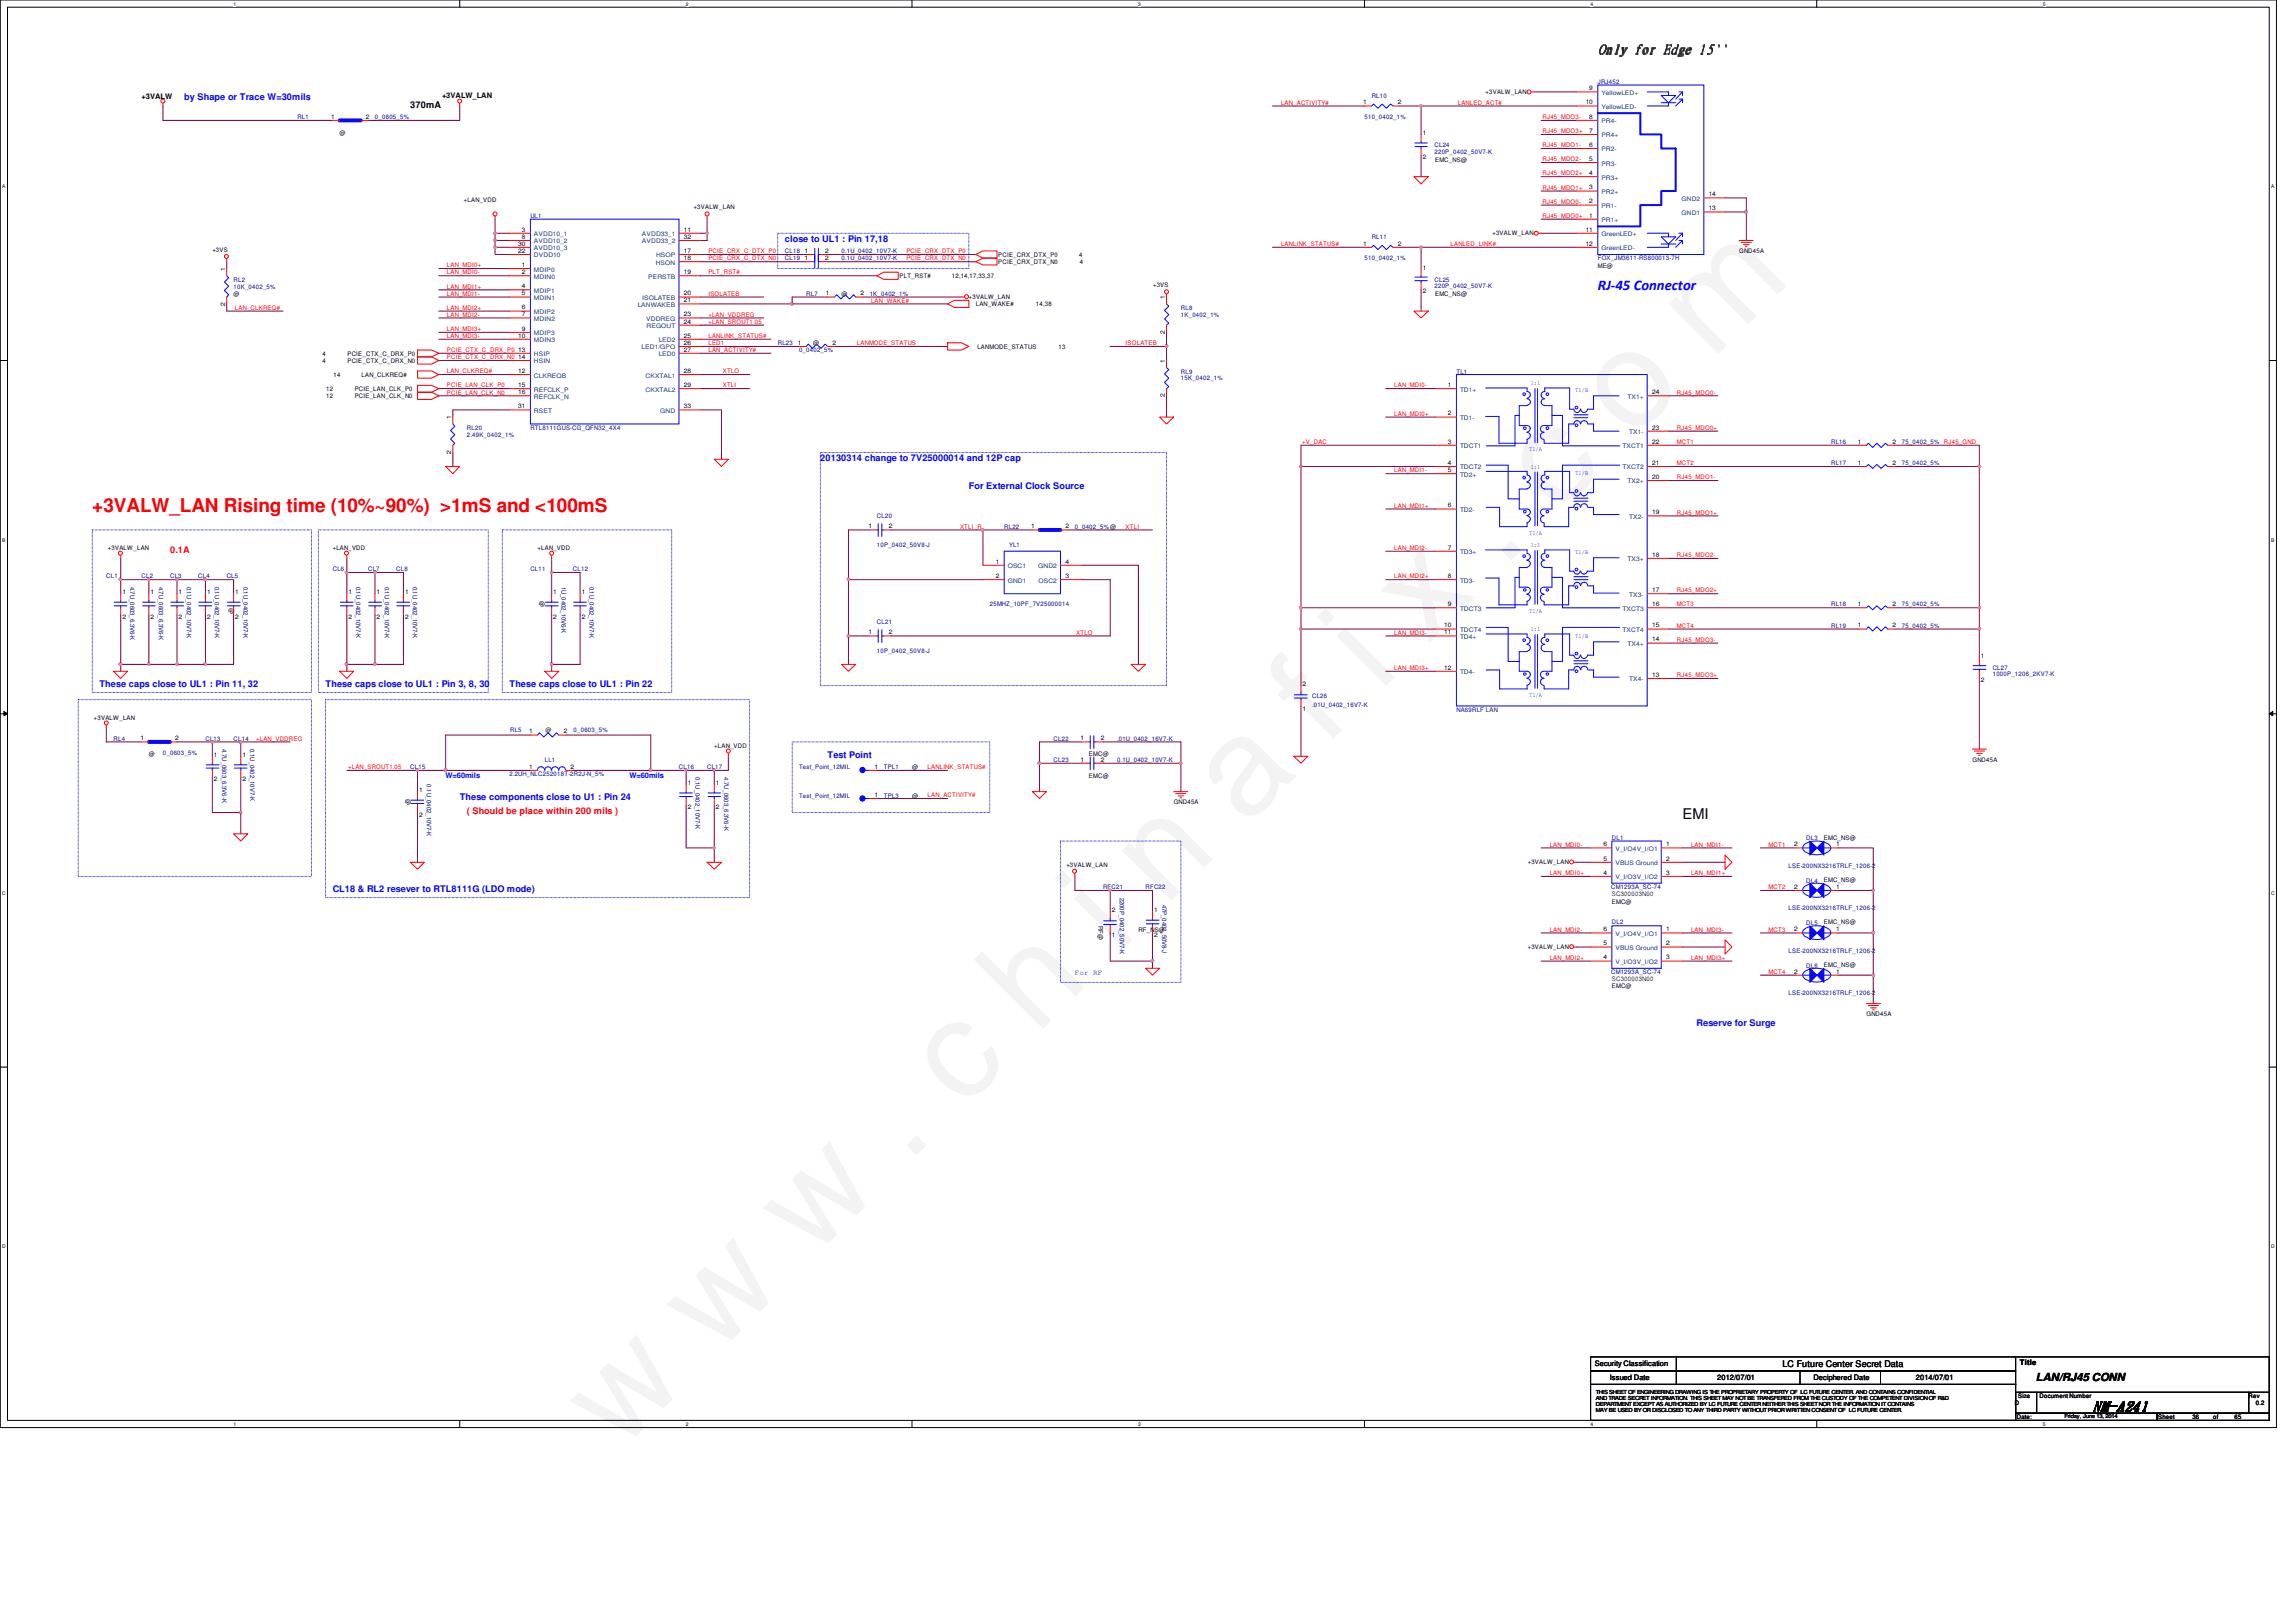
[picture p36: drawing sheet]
<svg xmlns="http://www.w3.org/2000/svg" width="297mm" height="210mm" viewBox="0 0 297 210" stroke-linecap="round" stroke-linejoin="round" font-family="sans-serif">
<defs><g id="words">
<text font-size="17.6" fill="#f0f" x="80.1" y="188" transform="rotate(-45 80.1 188)">w w w . c h i n a f i x . c o m</text>
<text font-size="2.5" fill="#f00" x="11.9" y="66.3">+3VALW_LAN Rising time (10%~90%) &gt;1mS and &lt;100mS</text>
<text font-size="1.9" fill="#00f" x="206.7" y="37.5">RJ-45 Connector</text>
<text font-size="1.9" x="217.7" y="106">EMI</text>
<text font-size="1.7" fill="#008000" x="206.8" y="6.9">Only for Edge 15''</text>
<text font-size="1.7" x="270.7" y="182.5">NM-A241</text>
<text font-size="1.4" x="263.4" y="178.7">LAN/RJ45 CONN</text>
<g font-size="1.2" fill="#00f">
<text x="23.8" y="13">by Shape or Trace W=30mils</text>
<text x="101.6" y="31.3">close to UL1 : Pin 17,18</text>
<text x="106.1" y="59.6">20130314 change to 7V25000014 and 12P cap</text>
<text x="125.3" y="63.3">For External Clock Source</text>
<text x="12.9" y="88.9">These caps close to UL1 : Pin 11, 32</text>
<text x="42.1" y="88.9">These caps close to UL1 : Pin 3, 8, 30</text>
<text x="65.9" y="88.9">These caps close to UL1 : Pin 22</text>
<text x="107.1" y="98">Test Point</text>
<text x="59.5" y="103.5">These components close to U1 : Pin 24</text>
<text x="43" y="115.4">CL18 &amp; RL2 resever to RTL8111G (LDO mode)</text>
<text x="219.5" y="132.8">Reserve for Surge</text>
</g>
<g font-size="1.2">
<text x="53.1" y="13.9">370mA</text>
<text x="230.6" y="177">LC Future Center Secret Data</text>
</g>
<g font-size="1.2" fill="#f00">
<text x="22" y="71.5">0.1A</text>
<text x="60.4" y="105.4">( Should be place within 200 mils )</text>
</g>
<g font-size="1">
<text x="18.3" y="12.8">+3VALW</text>
<text x="57.2" y="12.7">+3VALW_LAN</text>
<text x="206.3" y="176.8">Security Classification</text>
<text x="208.3" y="178.6">Issued Date</text>
<text x="222.2" y="178.6">2012/07/01</text>
<text x="234.6" y="178.6">Deciphered Date</text>
<text x="247.9" y="178.6">2014/07/01</text>
<text x="261.3" y="176.6">Title</text>
</g>
<g font-size="1" fill="#00f">
<text x="57.7" y="100.6">W=60mils</text>
<text x="81.4" y="100.6">W=60mils</text>
<text x="139.1" y="126.1">For RF</text>
</g>
<g font-size=".8">
<text x="205.6" y="11.7">9</text>
<text x="42.8" y="15.4">1</text>
<text x="43.9" y="17.4">@</text>
<text x="47.3" y="15.4">2</text>
<text x="176.4" y="13.5">1</text>
<text x="180.8" y="13.5">2</text>
<text x="184.1" y="17.5">1</text>
<text x="192.2" y="12.1">+3VALW_LAN</text>
<text x="205.1" y="13.5">10</text>
<text x="205.6" y="17.2">7</text>
<text x="205.6" y="15.4">8</text>
<text x="184.1" y="20.6">2</text>
<text x="185.7" y="20.9">EMC_NS@</text>
<text x="205.6" y="22.6">4</text>
<text x="205.6" y="20.8">5</text>
<text x="205.6" y="19">6</text>
<text x="60" y="26.2">+LAN_VDD</text>
<text x="67.5" y="30">3</text>
<text x="88.5" y="30">11</text>
<text x="89.7" y="27.1">+3VALW_LAN</text>
<text x="205.1" y="30">11</text>
<text x="205.6" y="26.3">2</text>
<text x="205.6" y="28.2">1</text>
<text x="205.6" y="24.5">3</text>
<text x="221.1" y="27.2">13</text>
<text x="221.1" y="25.4">14</text>
<text x="27.5" y="32.6">+3VS</text>
<text x="29.1" y="35.1" transform="rotate(-90 29.1 35.1)">1</text>
<text x="67.1" y="32.7">22</text>
<text x="67.1" y="31.8">30</text>
<text x="67.5" y="34.5">1</text>
<text x="67.5" y="35.5">2</text>
<text x="67.5" y="30.9">8</text>
<text x="88.5" y="35.5">19</text>
<text x="88.5" y="32.7">17</text>
<text x="88.5" y="30.9">32</text>
<text x="88.5" y="33.7">18</text>
<text x="104.1" y="32.7">1</text>
<text x="104.1" y="33.7">1</text>
<text x="106.8" y="32.7">2</text>
<text x="106.8" y="33.7">2</text>
<text x="116.4" y="36">PLT_RST#</text>
<text x="123.1" y="36">12,14,17,33,37</text>
<text x="129.2" y="33.2">PCIE_CRX_DTX_P0</text>
<text x="129.2" y="34.2">PCIE_CRX_DTX_N0</text>
<text x="139.6" y="33.2">4</text>
<text x="139.7" y="34.2">4</text>
<text x="176.4" y="31.8">1</text>
<text x="180.8" y="31.8">2</text>
<text x="184.1" y="34.9">1</text>
<text x="193.1" y="30.4">+3VALW_LAN</text>
<text x="205.1" y="31.8">12</text>
<text x="206.7" y="34.6">ME@</text>
<text x="225" y="32.8">GND45A</text>
<text x="29.1" y="39.5" transform="rotate(-90 29.1 39.5)">2</text>
<text x="30.2" y="38.3">@</text>
<text x="67.5" y="37.3">4</text>
<text x="67.5" y="38.2">5</text>
<text x="67.5" y="40">6</text>
<text x="67.5" y="40.9">7</text>
<text x="88.5" y="41.9">24</text>
<text x="88.5" y="38.2">20</text>
<text x="88.5" y="40.9">23</text>
<text x="88.5" y="39.1">21</text>
<text x="106.8" y="38.2">1</text>
<text x="108.9" y="38.3">@</text>
<text x="111.3" y="38.2">2</text>
<text x="125.3" y="38.7">+3VALW_LAN</text>
<text x="126.2" y="39.5">LAN_WAKE#</text>
<text x="134" y="39.5">14,38</text>
<text x="149.2" y="37.2">+3VS</text>
<text x="150.7" y="38.7" transform="rotate(-90 150.7 38.7)">1</text>
<text x="184.1" y="38">2</text>
<text x="185.7" y="38.3">EMC_NS@</text>
<text x="41.7" y="46.1">4</text>
<text x="41.7" y="46.9">4</text>
<text x="45" y="46.1">PCIE_CTX_C_DRX_P0</text>
<text x="45" y="46.9">PCIE_CTX_C_DRX_N0</text>
<text x="67.1" y="43.7">10</text>
<text x="67.1" y="45.5">13</text>
<text x="67.1" y="46.4">14</text>
<text x="67.5" y="42.8">9</text>
<text x="88.5" y="43.7">25</text>
<text x="88.5" y="45.5">27</text>
<text x="88.5" y="44.6">26</text>
<text x="103.2" y="44.6">1</text>
<text x="105.2" y="44.7">@</text>
<text x="107.7" y="44.6">2</text>
<text x="126.4" y="45.1">LANMODE_STATUS</text>
<text x="136.9" y="45.1">13</text>
<text x="150.7" y="46.9" transform="rotate(-90 150.7 46.9)">1</text>
<text x="150.7" y="43.2" transform="rotate(-90 150.7 43.2)">2</text>
<text x="42.2" y="50.6">12</text>
<text x="42.2" y="51.5">12</text>
<text x="43.1" y="48.8">14</text>
<text x="45.9" y="50.6">PCIE_LAN_CLK_P0</text>
<text x="45.9" y="51.5">PCIE_LAN_CLK_N0</text>
<text x="46.8" y="48.8">LAN_CLKREQ#</text>
<text x="67.1" y="48.3">12</text>
<text x="67.1" y="50.1">15</text>
<text x="67.1" y="51">16</text>
<text x="67.1" y="52.8">31</text>
<text x="88.5" y="52.8">33</text>
<text x="88.5" y="48.3">28</text>
<text x="88.5" y="50.1">29</text>
<text x="150.7" y="51.4" transform="rotate(-90 150.7 51.4)">2</text>
<text x="187.3" y="53.8">2</text>
<text x="187.3" y="50.1">1</text>
<text x="213.7" y="51">24</text>
<text x="58.4" y="58.7" transform="rotate(-90 58.4 58.7)">2</text>
<text x="58.4" y="54.2" transform="rotate(-90 58.4 54.2)">1</text>
<text x="187.3" y="57.4">3</text>
<text x="213.7" y="57.4">22</text>
<text x="213.7" y="55.6">23</text>
<text x="240.4" y="57.4">1</text>
<text x="244.9" y="57.4">2</text>
<text x="187.3" y="60.2">4</text>
<text x="187.3" y="61.1">5</text>
<text x="187.3" y="65.7">6</text>
<text x="213.7" y="60.2">21</text>
<text x="213.7" y="62">20</text>
<text x="240.4" y="60.2">1</text>
<text x="244.9" y="60.2">2</text>
<text x="14" y="71.2">+3VALW_LAN</text>
<text x="43" y="71.2">+LAN_VDD</text>
<text x="69.6" y="71.2">+LAN_VDD</text>
<text x="112.3" y="68.4">1</text>
<text x="115" y="68.4">2</text>
<text x="133.4" y="68.4">1</text>
<text x="137.8" y="68.4">2</text>
<text x="187.3" y="71.1">7</text>
<text x="213.7" y="66.5">19</text>
<text x="15.8" y="76.9">1</text>
<text x="19.5" y="76.9">1</text>
<text x="23.1" y="76.9">1</text>
<text x="26.8" y="76.9">1</text>
<text x="30.4" y="76.9">1</text>
<text x="45.1" y="76.9">1</text>
<text x="48.7" y="76.9">1</text>
<text x="52.4" y="76.9">1</text>
<text x="69.9" y="77.7" transform="rotate(90 69.9 77.7)">@</text>
<text x="71.6" y="76.9">1</text>
<text x="75.3" y="76.9">1</text>
<text x="128.8" y="72.9">1</text>
<text x="128.8" y="74.8">2</text>
<text x="137.8" y="72.9">4</text>
<text x="137.8" y="74.8">3</text>
<text x="187.3" y="74.8">8</text>
<text x="213.7" y="72.1">18</text>
<text x="213.7" y="76.6">17</text>
<text x="15.8" y="80.1">2</text>
<text x="19.5" y="80.1">2</text>
<text x="23.1" y="80.1">2</text>
<text x="26.8" y="80.1">2</text>
<text x="29.7" y="78.7" transform="rotate(90 29.7 78.7)">@</text>
<text x="30.4" y="80.1">2</text>
<text x="45.1" y="80.1">2</text>
<text x="48.7" y="80.1">2</text>
<text x="52.4" y="80.1">2</text>
<text x="71.6" y="80.1">2</text>
<text x="75.3" y="80.1">2</text>
<text x="112.3" y="82.1">1</text>
<text x="115" y="82.1">2</text>
<text x="186.9" y="81.2">10</text>
<text x="186.9" y="82.1">11</text>
<text x="187.3" y="78.4">9</text>
<text x="213.7" y="78.4">16</text>
<text x="213.7" y="81.2">15</text>
<text x="213.7" y="83">14</text>
<text x="240.4" y="81.2">1</text>
<text x="240.4" y="78.4">1</text>
<text x="244.9" y="81.2">2</text>
<text x="244.9" y="78.4">2</text>
<text x="168.5" y="88.8">2</text>
<text x="186.9" y="86.7">12</text>
<text x="213.7" y="87.6">13</text>
<text x="256.3" y="85.2">1</text>
<text x="256.3" y="88.3">2</text>
<text x="12.1" y="93.1">+3VALW_LAN</text>
<text x="18.2" y="95.8">1</text>
<text x="22.6" y="95.8">2</text>
<text x="68.4" y="94.9">1</text>
<text x="70.6" y="94.8">@</text>
<text x="72.9" y="94.9">2</text>
<text x="139.8" y="95.8">1</text>
<text x="142.4" y="95.8">2</text>
<text x="168.5" y="91.9">1</text>
<text x="19.3" y="97.9">@</text>
<text x="27.7" y="98">1</text>
<text x="27.7" y="101.1">2</text>
<text x="31.4" y="98">1</text>
<text x="31.4" y="101.1">2</text>
<text x="68.4" y="99.5">1</text>
<text x="73.8" y="99.5">2</text>
<text x="89" y="101.6">1</text>
<text x="92.4" y="96.8">+LAN_VDD</text>
<text x="92.6" y="101.6">1</text>
<text x="113.2" y="99.5">1</text>
<text x="118" y="99.5">@</text>
<text x="139.8" y="98.6">1</text>
<text x="140.9" y="100.6">EMC@</text>
<text x="140.9" y="97.9">EMC@</text>
<text x="142.4" y="98.6">2</text>
<text x="255.2" y="98.6">GND45A</text>
<text x="52.5" y="103.3" transform="rotate(90 52.5 103.3)">@</text>
<text x="54.2" y="102.5">1</text>
<text x="54.2" y="105.7">2</text>
<text x="89" y="104.7">2</text>
<text x="92.6" y="104.7">2</text>
<text x="113.2" y="103.1">1</text>
<text x="118" y="103.2">@</text>
<text x="151.8" y="104.1">GND45A</text>
<text x="138" y="112.1">+3VALW_LAN</text>
<text x="197.7" y="111.8">+3VALW_LAN</text>
<text x="207.4" y="109.5">6</text>
<text x="207.4" y="113.2">4</text>
<text x="207.4" y="111.4">5</text>
<text x="215.6" y="109.5">1</text>
<text x="215.6" y="113.2">3</text>
<text x="215.6" y="111.4">2</text>
<text x="232.1" y="109.5">2</text>
<text x="236" y="108.7">EMC_NS@</text>
<text x="237.5" y="109.5">1</text>
<text x="142.1" y="119.8" transform="rotate(90 142.1 119.8)">RF@</text>
<text x="143.8" y="118.1">2</text>
<text x="149.3" y="118.1">1</text>
<text x="208.5" y="116.9">EMC@</text>
<text x="232.1" y="115">2</text>
<text x="236" y="119.6">EMC_NS@</text>
<text x="236" y="114.2">EMC_NS@</text>
<text x="237.5" y="115">1</text>
<text x="143.8" y="121.2">1</text>
<text x="147.3" y="120.6">RF_NS@</text>
<text x="149.3" y="121.2">2</text>
<text x="197.7" y="122.8">+3VALW_LAN</text>
<text x="207.4" y="120.5">6</text>
<text x="207.4" y="124.2">4</text>
<text x="207.4" y="122.3">5</text>
<text x="215.6" y="120.5">1</text>
<text x="215.6" y="124.2">3</text>
<text x="215.6" y="122.3">2</text>
<text x="232.1" y="120.5">2</text>
<text x="232.1" y="126">2</text>
<text x="236" y="125.1">EMC_NS@</text>
<text x="237.5" y="120.5">1</text>
<text x="237.5" y="126">1</text>
<text x="208.5" y="127.9">EMC@</text>
<text x="241.5" y="131.5">GND45A</text>
<text x="260.6" y="181.8">D</text>
<text x="260.9" y="183.6">Date:</text>
<text x="261.1" y="180.9">Size</text>
<text x="263.9" y="180.9">Document Number</text>
<text x="279.2" y="183.6">Sheet</text>
<text x="283.6" y="183.6">36</text>
<text x="286.3" y="183.6">of</text>
<text x="289.1" y="183.6">65</text>
<text x="290.9" y="180.9">Rev</text>
<text x="291.8" y="181.8">0.2</text>
</g>
<g font-size=".8" fill="#000080">
<text x="206.7" y="10.8">JRJ452</text>
<text x="38.5" y="15.4">RL1</text>
<text x="48.5" y="15.4">0_0805_5%</text>
<text x="176.5" y="15.4">510_0402_1%</text>
<text x="177.5" y="12.7">RL10</text>
<text x="185.6" y="19">CL24</text>
<text x="185.6" y="19.9">220P_0402_50V7-K</text>
<text x="68.6" y="28.2">UL1</text>
<text x="101.6" y="32.8">CL18</text>
<text x="101.6" y="33.7">CL19</text>
<text x="108.9" y="32.8">0.1U_0402_10V7-K</text>
<text x="108.9" y="33.7">0.1U_0402_10V7-K</text>
<text x="176.5" y="33.7">510_0402_1%</text>
<text x="177.5" y="30.9">RL11</text>
<text x="206.7" y="33.7">FOX_JM3611-RS800013-7H</text>
<text x="30.2" y="36.4">RL2</text>
<text x="30.2" y="37.3">10K_0402_5%</text>
<text x="104.3" y="38.3">RL7</text>
<text x="112.5" y="38.3">1K_0402_1%</text>
<text x="152.8" y="40.1">RL8</text>
<text x="152.8" y="41">1K_0402_1%</text>
<text x="185.6" y="36.4">CL25</text>
<text x="185.6" y="37.3">220P_0402_50V7-K</text>
<text x="100.6" y="44.7">RL23</text>
<text x="103.4" y="45.6">0_0402_5%</text>
<text x="152.8" y="48.3">RL9</text>
<text x="152.8" y="49.2">15K_0402_1%</text>
<text x="188.4" y="48.3">TL1</text>
<text x="60.4" y="55.6">RL20</text>
<text x="60.4" y="56.6">2.49K_0402_1%</text>
<text x="68.6" y="55.6">RTL8111GUS-CG_QFN32_4X4</text>
<text x="236.9" y="57.5">RL16</text>
<text x="246" y="57.5">75_0402_5%</text>
<text x="236.9" y="60.2">RL17</text>
<text x="246" y="60.2">75_0402_5%</text>
<text x="113.4" y="67.1">CL20</text>
<text x="113.4" y="70.8">10P_0402_50V8-J</text>
<text x="129.9" y="68.5">RL22</text>
<text x="130.6" y="70.8">YL1</text>
<text x="139.1" y="68.5">0_0402_5% @</text>
<text x="13.8" y="74.8">CL1</text>
<text x="16.8" y="75.9" transform="rotate(90 16.8 75.9)">4.7U_0603_6.3V6-K</text>
<text x="18.3" y="74.8">CL2</text>
<text x="20.5" y="75.9" transform="rotate(90 20.5 75.9)">4.7U_0603_6.3V6-K</text>
<text x="22" y="74.8">CL3</text>
<text x="24.2" y="75.9" transform="rotate(90 24.2 75.9)">0.1U_0402_10V7-K</text>
<text x="25.7" y="74.8">CL4</text>
<text x="27.8" y="75.9" transform="rotate(90 27.8 75.9)">0.1U_0402_10V7-K</text>
<text x="29.3" y="74.8">CL5</text>
<text x="31.5" y="75.9" transform="rotate(90 31.5 75.9)">0.1U_0402_10V7-K</text>
<text x="43" y="73.9">CL6</text>
<text x="46.1" y="75.9" transform="rotate(90 46.1 75.9)">0.1U_0402_10V7-K</text>
<text x="47.6" y="73.9">CL7</text>
<text x="49.8" y="75.9" transform="rotate(90 49.8 75.9)">0.1U_0402_10V7-K</text>
<text x="51.3" y="73.9">CL8</text>
<text x="53.4" y="75.9" transform="rotate(90 53.4 75.9)">0.1U_0402_10V7-K</text>
<text x="68.6" y="73.9">CL11</text>
<text x="72.6" y="75.9" transform="rotate(90 72.6 75.9)">1U_0402_10V6-K</text>
<text x="74.1" y="73.9">CL12</text>
<text x="76.3" y="75.9" transform="rotate(90 76.3 75.9)">0.1U_0402_10V7-K</text>
<text x="113.4" y="80.8">CL21</text>
<text x="128.1" y="78.5">25MHZ_10PF_7V25000014</text>
<text x="236.9" y="81.2">RL19</text>
<text x="236.9" y="78.5">RL18</text>
<text x="246" y="81.2">75_0402_5%</text>
<text x="246" y="78.5">75_0402_5%</text>
<text x="113.4" y="84.5">10P_0402_50V8-J</text>
<text x="257.8" y="86.7">CL27</text>
<text x="257.8" y="87.5">1000P_1206_2KV7-K</text>
<text x="14.7" y="95.9">RL4</text>
<text x="26.6" y="95.9">CL13</text>
<text x="30.2" y="95.9">CL14</text>
<text x="66" y="94.8">RL5</text>
<text x="74.2" y="94.8">0_0603_5%</text>
<text x="136.3" y="95.9">CL22</text>
<text x="144.5" y="95.9">.01U_0402_16V7-K</text>
<text x="169.8" y="90.4">CL26</text>
<text x="169.8" y="91.5">.01U_0402_16V7-K</text>
<text x="188.4" y="92.1">NA69RLF LAN</text>
<text x="21.1" y="97.7">0_0603_5%</text>
<text x="28.7" y="96.9" transform="rotate(90 28.7 96.9)">4.7U_0603_6.3V6-K</text>
<text x="32.4" y="96.9" transform="rotate(90 32.4 96.9)">0.1U_0402_10V7-K</text>
<text x="53.1" y="99.5">CL15</text>
<text x="55.2" y="101.5" transform="rotate(90 55.2 101.5)">0.1U_0402_10V7-K</text>
<text x="65.9" y="100.5">2.2UH_NLC252018T-2R2J-N_5%</text>
<text x="70.5" y="98.6">LL1</text>
<text x="87.8" y="99.5">CL16</text>
<text x="90" y="100.6" transform="rotate(90 90 100.6)">0.1U_0402_10V7-K</text>
<text x="91.5" y="99.5">CL17</text>
<text x="93.7" y="100.6" transform="rotate(90 93.7 100.6)">4.7U_0603_6.3V6-K</text>
<text x="103.4" y="99.5">Test_Point_12MIL</text>
<text x="114.3" y="99.5">TPL1</text>
<text x="136.3" y="98.6">CL23</text>
<text x="144.5" y="98.6">0.1U_0402_10V7-K</text>
<text x="103.4" y="103.2">Test_Point_12MIL</text>
<text x="114.3" y="103.2">TPL3</text>
<text x="208.5" y="108.7">DL1</text>
<text x="231.4" y="112.4">LSE-200NX3216TRLF_1206-2</text>
<text x="233.7" y="108.8">DL3</text>
<text x="142.7" y="115.1">RFC21</text>
<text x="144.9" y="116.2" transform="rotate(90 144.9 116.2)">2200P_0402_50V7-K</text>
<text x="148.2" y="115.1">RFC22</text>
<text x="150.4" y="117.1" transform="rotate(90 150.4 117.1)">47P_0402_50V8-J</text>
<text x="208.4" y="115.1">CM1293A_SC-74</text>
<text x="208.5" y="119.6">DL2</text>
<text x="231.4" y="117.8">LSE-200NX3216TRLF_1206-2</text>
<text x="233.7" y="119.8">DL5</text>
<text x="233.7" y="114.3">DL4</text>
<text x="231.4" y="123.3">LSE-200NX3216TRLF_1206-2</text>
<text x="233.7" y="125.2">DL6</text>
<text x="208.4" y="126.1">CM1293A_SC-74</text>
<text x="231.4" y="128.8">LSE-200NX3216TRLF_1206-2</text>
</g>
<g font-size=".8" fill="#f00">
<text x="165.7" y="13.5">LAN_ACTIVITY#</text>
<text x="188.6" y="13.5">LANLED_ACT#</text>
<text x="199.6" y="15.4">RJ45_MDO3-</text>
<text x="199.6" y="17.2">RJ45_MDO3+</text>
<text x="199.6" y="20.9">RJ45_MDO2-</text>
<text x="199.6" y="19">RJ45_MDO1-</text>
<text x="199.6" y="22.7">RJ45_MDO2+</text>
<text x="199.6" y="26.4">RJ45_MDO0-</text>
<text x="199.6" y="28.2">RJ45_MDO0+</text>
<text x="199.6" y="24.6">RJ45_MDO1+</text>
<text x="57.8" y="35.5">LAN_MDI0-</text>
<text x="57.8" y="34.6">LAN_MDI0+</text>
<text x="91.6" y="35.5">PLT_RST#</text>
<text x="91.6" y="33.7">PCIE_CRX_C_DTX_N0</text>
<text x="91.6" y="32.8">PCIE_CRX_C_DTX_P0</text>
<text x="117.3" y="33.7">PCIE_CRX_DTX_N0</text>
<text x="117.3" y="32.8">PCIE_CRX_DTX_P0</text>
<text x="165.7" y="31.8">LANLINK_STATUS#</text>
<text x="187.7" y="31.8">LANLED_LINK#</text>
<text x="30.4" y="40.1">LAN_CLKREQ#</text>
<text x="57.8" y="40.1">LAN_MDI2+</text>
<text x="57.8" y="41">LAN_MDI2-</text>
<text x="57.8" y="37.3">LAN_MDI1+</text>
<text x="57.8" y="38.3">LAN_MDI1-</text>
<text x="91.6" y="38.3">ISOLATEB</text>
<text x="91.6" y="41.9">+LAN_SROUT1.05</text>
<text x="91.6" y="41">+LAN_VDDREG</text>
<text x="112.7" y="39.2">LAN_WAKE#</text>
<text x="57.8" y="43.7">LAN_MDI3-</text>
<text x="57.8" y="42.8">LAN_MDI3+</text>
<text x="57.8" y="45.6">PCIE_CTX_C_DRX_P0</text>
<text x="57.8" y="46.5">PCIE_CTX_C_DRX_N0</text>
<text x="91.6" y="44.7">LED1</text>
<text x="91.6" y="43.7">LANLINK_STATUS#</text>
<text x="91.6" y="45.6">LAN_ACTIVITY#</text>
<text x="110.9" y="44.7">LANMODE_STATUS</text>
<text x="145.6" y="44.7">ISOLATEB</text>
<text x="57.8" y="50.1">PCIE_LAN_CLK_P0</text>
<text x="57.8" y="48.3">LAN_CLKREQ#</text>
<text x="57.8" y="51.1">PCIE_LAN_CLK_N0</text>
<text x="93.5" y="50.1">XTLI</text>
<text x="93.5" y="48.3">XTLO</text>
<text x="180.4" y="50.1">LAN_MDI0-</text>
<text x="180.4" y="53.8">LAN_MDI0+</text>
<text x="217" y="51.1">RJ45_MDO0-</text>
<text x="168.5" y="57.4">+V_DAC</text>
<text x="217" y="55.6">RJ45_MDO0+</text>
<text x="217" y="57.4">MCT1</text>
<text x="251.5" y="57.4">RJ45_GND</text>
<text x="180.4" y="61.1">LAN_MDI1-</text>
<text x="180.4" y="65.7">LAN_MDI1+</text>
<text x="217" y="62">RJ45_MDO1-</text>
<text x="217" y="60.2">MCT2</text>
<text x="124.2" y="68.4">XTLI_R</text>
<text x="145.6" y="68.4">XTLI</text>
<text x="180.4" y="71.2">LAN_MDI2-</text>
<text x="217" y="66.6">RJ45_MDO1+</text>
<text x="180.4" y="74.8">LAN_MDI2+</text>
<text x="217" y="72.1">RJ45_MDO2-</text>
<text x="217" y="76.7">RJ45_MDO2+</text>
<text x="139.2" y="82.1">XTLO</text>
<text x="180.4" y="82.1">LAN_MDI3-</text>
<text x="217" y="83.1">RJ45_MDO3-</text>
<text x="217" y="81.2">MCT4</text>
<text x="217" y="78.5">MCT3</text>
<text x="180.4" y="86.7">LAN_MDI3+</text>
<text x="217" y="87.6">RJ45_MDO3+</text>
<text x="33.1" y="95.8">+LAN_VDDREG</text>
<text x="45" y="99.5">+LAN_SROUT1.05</text>
<text x="120" y="99.5">LANLINK_STATUS#</text>
<text x="120" y="103.2">LAN_ACTIVITY#</text>
<text x="200.5" y="109.6">LAN_MDI0-</text>
<text x="200.5" y="113.2">LAN_MDI0+</text>
<text x="218.8" y="113.2">LAN_MDI1+</text>
<text x="218.8" y="109.6">LAN_MDI1-</text>
<text x="228.8" y="109.6">MCT1</text>
<text x="228.8" y="115.1">MCT2</text>
<text x="200.5" y="120.6">LAN_MDI2-</text>
<text x="200.5" y="124.2">LAN_MDI2+</text>
<text x="218.8" y="124.2">LAN_MDI3+</text>
<text x="218.8" y="120.6">LAN_MDI3-</text>
<text x="228.8" y="120.6">MCT3</text>
<text x="228.8" y="126">MCT4</text>
</g>
<g font-size=".8" fill="#004080">
<text x="207.2" y="17.8">PR4+</text>
<text x="207.2" y="16">PR4-</text>
<text x="207.2" y="12.3">YellowLED+</text>
<text x="207.2" y="14.1">YellowLED-</text>
<text x="207.2" y="23.2">PR3+</text>
<text x="207.2" y="21.4">PR3-</text>
<text x="207.2" y="19.6">PR2-</text>
<text x="207.2" y="26.9">PR1-</text>
<text x="207.2" y="28.7">PR1+</text>
<text x="207.2" y="25.1">PR2+</text>
<text x="217.5" y="27.8">GND1</text>
<text x="217.5" y="26">GND2</text>
<text x="69.1" y="35.1">MDIP0</text>
<text x="69.1" y="30.6">AVDD10_1</text>
<text x="69.1" y="31.5">AVDD10_2</text>
<text x="69.1" y="33.3">DVDD10</text>
<text x="69.1" y="32.4">AVDD10_3</text>
<text x="83.1" y="30.6">AVDD33_1</text>
<text x="83.1" y="31.5">AVDD33_2</text>
<text x="84.8" y="34.2">HSON</text>
<text x="84.9" y="33.3">HSOP</text>
<text x="207.2" y="30.6">GreenLED+</text>
<text x="207.2" y="32.4">GreenLED-</text>
<text x="69.1" y="36.1">MDIN0</text>
<text x="69.1" y="37.9">MDIP1</text>
<text x="69.1" y="38.8">MDIN1</text>
<text x="69.1" y="40.6">MDIP2</text>
<text x="69.1" y="41.5">MDIN2</text>
<text x="82.5" y="39.7">LANWAKEB</text>
<text x="83.1" y="38.8">ISOLATEB</text>
<text x="83.6" y="41.5">VDDREG</text>
<text x="83.9" y="36.1">PERSTB</text>
<text x="69.1" y="43.4">MDIP3</text>
<text x="69.1" y="44.3">MDIN3</text>
<text x="69.1" y="46.1">HSIP</text>
<text x="69.1" y="47">HSIN</text>
<text x="83" y="45.2">LED1/GPO</text>
<text x="83.6" y="42.5">REGOUT</text>
<text x="85.2" y="44.3">LED2</text>
<text x="85.2" y="46.1">LED0</text>
<text x="69.1" y="48.9">CLKREQB</text>
<text x="69.1" y="50.7">REFCLK_P</text>
<text x="69.1" y="51.6">REFCLK_N</text>
<text x="69.1" y="53.4">RSET</text>
<text x="83.5" y="48.9">CKXTAL1</text>
<text x="83.5" y="50.7">CKXTAL2</text>
<text x="85.4" y="53.4">GND</text>
<text x="188.9" y="50.7">TD1+</text>
<text x="210.6" y="51.6">TX1+</text>
<text x="188.9" y="54.4">TD1-</text>
<text x="188.9" y="58">TDCT1</text>
<text x="209.9" y="58">TXCT1</text>
<text x="210.8" y="56.2">TX1-</text>
<text x="188.9" y="60.7">TDCT2</text>
<text x="188.9" y="61.7">TD2+</text>
<text x="209.9" y="60.7">TXCT2</text>
<text x="210.6" y="62.6">TX2+</text>
<text x="188.9" y="66.3">TD2-</text>
<text x="188.9" y="71.7">TD3+</text>
<text x="210.8" y="67.1">TX2-</text>
<text x="130.4" y="73.5">OSC1</text>
<text x="130.4" y="75.4">GND1</text>
<text x="134.3" y="73.5">GND2</text>
<text x="134.4" y="75.4">OSC2</text>
<text x="188.9" y="75.4">TD3-</text>
<text x="210.6" y="72.6">TX3+</text>
<text x="210.8" y="77.2">TX3-</text>
<text x="188.9" y="79">TDCT3</text>
<text x="188.9" y="81.8">TDCT4</text>
<text x="188.9" y="82.7">TD4+</text>
<text x="209.9" y="79">TXCT3</text>
<text x="209.9" y="81.8">TXCT4</text>
<text x="210.6" y="83.6">TX4+</text>
<text x="188.9" y="87.2">TD4-</text>
<text x="210.8" y="88.2">TX4-</text>
<text x="209" y="110.1">V_I/O4V_I/O1</text>
<text x="209" y="113.8">V_I/O3V_I/O2</text>
<text x="209" y="112">VBUS Ground</text>
<text x="209" y="121.1">V_I/O4V_I/O1</text>
<text x="209" y="124.8">V_I/O3V_I/O2</text>
<text x="209" y="122.9">VBUS Ground</text>
</g>
<g font-size=".8" fill="#00f">
<text x="198" y="49.9">1:1</text>
<text x="203.8" y="50.7">T1/B</text>
<text x="197.8" y="58.4">T1/A</text>
<text x="198" y="60.7">1:1</text>
<text x="203.8" y="61.5">T1/B</text>
<text x="197.8" y="69.2">T1/A</text>
<text x="198" y="70.8">1:1</text>
<text x="203.8" y="71.7">T1/B</text>
<text x="197.8" y="79.3">T1/A</text>
<text x="198" y="81.7">1:1</text>
<text x="203.8" y="82.5">T1/B</text>
<text x="197.8" y="90.2">T1/A</text>
</g>
<g font-size=".8" fill="#008000">
<text x="208.5" y="116">SC300003N00</text>
<text x="208.5" y="127">SC300003N00</text>
</g>
<g font-size=".7">
<text x="206.5" y="180.4">THIS SHEET OF ENGINEERING DRAWING IS THE PROPRIETARY PROPERTY OF LC FUTURE CENTER. AND CONTAINS CONFIDENTIAL</text>
<text x="206.5" y="181.2">AND TRADE SECRET INFORMATION. THIS SHEET MAY NOT BE TRANSFERED FROM THE CUSTODY OF THE COMPETENT DIVISION OF R&amp;D</text>
<text x="206.5" y="181.9">DEPARTMENT EXCEPT AS AUTHORIZED BY LC FUTURE CENTER NEITHER THIS SHEET NOR THE INFORMATION IT CONTAINS</text>
<text x="206.5" y="182.7">MAY BE USED BY OR DISCLOSED TO ANY THIRD PARTY WITHOUT PRIOR WRITTEN CONSENT OF LC FUTURE CENTER.</text>
<text x="267.1" y="183.5">Friday, June 13, 2014</text>
</g>
<g font-size=".6">
<text x="30.2" y=".7">1</text>
<text x="88.7" y=".7">2</text>
<text x="147.2" y=".7">3</text>
<text x="205.8" y=".7">4</text>
<text x="264.3" y=".7">5</text>
<text x=".3" y="24.4">A</text>
<text x="293.8" y="24.4">A</text>
<text x=".3" y="70.1">B</text>
<text x="293.8" y="70.1">B</text>
<text x=".3" y="115.8">C</text>
<text x="293.8" y="115.8">C</text>
<text x=".3" y="161.5">D</text>
<text x="293.8" y="161.5">D</text>
<text x="30.2" y="184.5">1</text>
<text x="88.7" y="184.5">2</text>
<text x="147.2" y="184.5">3</text>
<text x="205.8" y="184.5">4</text>
<text x="264.3" y="184.5">5</text>
</g>
</g></defs>
<path d="M0 0h294.5v184.7h-294.5zM1 .9h292.6v182.9h-292.6z" fill="none" stroke="#000" stroke-width=".13"/>
<g fill="#fff">
<path d="M30.2 .1h.4v.7h-.4z"/>
<path d="M30.2 183.9h.4v.8h-.4z"/>
</g>
<path d="M59.5 0v.9M59.5 183.8v.9" fill="none" stroke="#000" stroke-width=".13"/>
<path d="M88.7 .1h.4v.7h-.4z" fill="#fff"/>
<path d="M118 0v.9" fill="none" stroke="#000" stroke-width=".13"/>
<path d="M147.2 .1h.4v.7h-.4z" fill="#fff"/>
<path d="M176.5 0v.9" fill="none" stroke="#000" stroke-width=".13"/>
<path d="M205.8 .1h.3v.7h-.3z" fill="#fff"/>
<path d="M235 0v.9" fill="none" stroke="#000" stroke-width=".13"/>
<g fill="#fff">
<path d="M264.3 .1h.3v.7h-.3z"/>
<path d="M264.3 183.9h.3v.8h-.3z"/>
<path d="M.3 23.8h.4v.7h-.4z"/>
<path d="M293.8 23.8h.4v.7h-.4z"/>
<path d="M.3 69.5h.4v.7h-.4z"/>
<path d="M293.8 69.5h.5v.7h-.5z"/>
</g>
<path d="M0 46.7h1M293.6 46.7h.9" fill="none" stroke="#000" stroke-width=".13"/>
<g fill="#fff">
<path d="M.3 115.2h.5v.8h-.5z"/>
<path d="M293.8 115.2h.5v.8h-.5z"/>
</g>
<path d="M0 92.4h1M.5 92.1l.5 .3-.5 .2zM293.6 92.4l.4-.3v.5zM293.6 92.4h.9" fill="none" stroke="#000" stroke-width=".13"/>
<path d="M.5 92.1l.5 .3-.5 .2zM293.6 92.4l.4-.3v.5z" fill="#000"/>
<g fill="#fff">
<path d="M.3 161h.5v.7h-.5z"/>
<path d="M293.8 161h.5v.7h-.5z"/>
</g>
<path d="M0 138.1h1M293.6 138.1h.9" fill="none" stroke="#000" stroke-width=".13"/>
<path d="M106.1 58.5h44.8v30.2h-44.8zM11.9 68.6h28.4v21h-28.4zM41.2 68.6h22v21h-22zM65 68.6h21.9v21h-21.9zM10.1 90.6h30.2v22.8h-30.2zM42.1 90.6h54.9v25.6h-54.9z" fill="none" stroke="#00f" stroke-width=".13"/>
<path d="M181.1 13.7h2.7v3.7M242.4 115.2v5.5h-4.6M242.4 126.2v3.7" fill="none" stroke="#800040" stroke-width=".13"/>
<path d="M242.2 115.1h.3v.2h-.3z" fill-rule="evenodd" fill="#f0f"/>
<path d="M242.2 115.1h.3v.2h-.3z" fill="none" stroke="#f0f" stroke-width=".13"/>
<path d="M237.8 109.7h4.6v5.5h-4.6M237.8 126.2h4.6" fill="none" stroke="#800040" stroke-width=".13"/>
<path d="M242.2 126.1h.3v.2h-.3z" fill-rule="evenodd" fill="#f0f"/>
<path d="M242.2 126.1h.3v.2h-.3z" fill="none" stroke="#f0f" stroke-width=".13"/>
<path d="M242.4 120.7v5.5" fill="none" stroke="#800040" stroke-width=".13"/>
<path d="M242.2 120.6h.3v.2h-.3z" fill-rule="evenodd" fill="#f0f"/>
<path d="M242.2 120.6h.3v.2h-.3z" fill="none" stroke="#f0f" stroke-width=".13"/>
<path d="M21.1 15.6h21.9M183.8 20.2v2.7M65.9 53h-7.3v1M15.6 76.8v-1.8h3.7v1.8M22.9 96h4.6v1.9M44.9 99.7h9.1v2.7M54 105.2v6.4" fill="none" stroke="#800040" stroke-width=".13"/>
<path d="M15.4 74.8h.3v.3h-.3z" fill-rule="evenodd" fill="#f0f"/>
<path d="M15.4 74.8h.3v.3h-.3z" fill="none" stroke="#f0f" stroke-width=".13"/>
<path d="M19.3 75h3.6v1.8" fill="none" stroke="#800040" stroke-width=".13"/>
<path d="M19.1 74.8h.2v.3h-.2z" fill-rule="evenodd" fill="#f0f"/>
<path d="M19.1 74.8h.2v.3h-.2z" fill="none" stroke="#f0f" stroke-width=".13"/>
<path d="M21.1 13.7v1.9M59.5 13.7v1.9M22.9 75h3.7v1.8" fill="none" stroke="#800040" stroke-width=".13"/>
<path d="M22.8 74.8h.2v.3h-.2z" fill-rule="evenodd" fill="#f0f"/>
<path d="M22.8 74.8h.2v.3h-.2z" fill="none" stroke="#f0f" stroke-width=".13"/>
<path d="M26.6 75h3.6v1.8" fill="none" stroke="#800040" stroke-width=".13"/>
<path d="M26.4 74.8h.3v.3h-.3z" fill-rule="evenodd" fill="#f0f"/>
<path d="M26.4 74.8h.3v.3h-.3z" fill="none" stroke="#f0f" stroke-width=".13"/>
<path d="M64 28.4v1.8M44.9 76.8v-2.7h3.6v2.7M52.2 74.1v2.7" fill="none" stroke="#800040" stroke-width=".13"/>
<path d="M44.7 73.9h.2v.3h-.2z" fill-rule="evenodd" fill="#f0f"/>
<path d="M44.7 73.9h.2v.3h-.2z" fill="none" stroke="#f0f" stroke-width=".13"/>
<path d="M48.5 74.1h3.7" fill="none" stroke="#800040" stroke-width=".13"/>
<path d="M48.4 73.9h.2v.3h-.2z" fill-rule="evenodd" fill="#f0f"/>
<path d="M48.4 73.9h.2v.3h-.2z" fill="none" stroke="#f0f" stroke-width=".13"/>
<path d="M68.6 95.1h-10.9v4.6" fill="none" stroke="#800040" stroke-width=".13"/>
<path d="M57.5 99.5h.3v.3h-.3z" fill-rule="evenodd" fill="#f0f"/>
<path d="M57.5 99.5h.3v.3h-.3z" fill="none" stroke="#f0f" stroke-width=".13"/>
<path d="M56.8 43.9h9.1M56.8 43h9.1M56.8 40.3h9.1M56.8 41.1h9.1M54 99.7h3.7" fill="none" stroke="#800040" stroke-width=".13"/>
<path d="M53.8 99.5h.3v.3h-.3z" fill-rule="evenodd" fill="#f0f"/>
<path d="M53.8 99.5h.3v.3h-.3z" fill="none" stroke="#f0f" stroke-width=".13"/>
<path d="M56.8 35.7h9.1M56.8 37.5h9.1M56.8 45.7h9.1M56.8 46.7h9.1M13.8 94.2v1.8h4.5M31.2 96v1.9M44.9 86h3.6" fill="none" stroke="#800040" stroke-width=".13"/>
<path d="M44.7 85.8h.2v.3h-.2z" fill-rule="evenodd" fill="#f0f"/>
<path d="M44.7 85.8h.2v.3h-.2z" fill="none" stroke="#f0f" stroke-width=".13"/>
<path d="M31.2 100.6v4.6" fill="none" stroke="#800040" stroke-width=".13"/>
<path d="M31 105h.2v.3h-.2z" fill-rule="evenodd" fill="#f0f"/>
<path d="M31 105h.2v.3h-.2z" fill="none" stroke="#f0f" stroke-width=".13"/>
<path d="M48.5 86h3.7M27.5 100.6v4.6M31.2 105.2v2.7" fill="none" stroke="#800040" stroke-width=".13"/>
<path d="M48.4 85.8h.2v.3h-.2z" fill-rule="evenodd" fill="#f0f"/>
<path d="M48.4 85.8h.2v.3h-.2z" fill="none" stroke="#f0f" stroke-width=".13"/>
<path d="M26.6 79.6v6.4h3.6M57.7 99.7h10.9" fill="none" stroke="#800040" stroke-width=".13"/>
<path d="M26.4 85.8h.3v.3h-.3z" fill-rule="evenodd" fill="#f0f"/>
<path d="M26.4 85.8h.3v.3h-.3z" fill="none" stroke="#f0f" stroke-width=".13"/>
<path d="M22.9 79.6v6.4h-3.6M15.6 86v.9" fill="none" stroke="#800040" stroke-width=".13"/>
<path d="M22.8 85.8h.2v.3h-.2z" fill-rule="evenodd" fill="#f0f"/>
<path d="M22.8 85.8h.2v.3h-.2z" fill="none" stroke="#f0f" stroke-width=".13"/>
<path d="M19.1 85.8h.2v.3h-.2z" fill-rule="evenodd" fill="#f0f"/>
<path d="M19.1 85.8h.2v.3h-.2z" fill="none" stroke="#f0f" stroke-width=".13"/>
<path d="M30.2 79.6v6.4M44.9 79.6v7.3M44.9 72.3v1.8M48.5 79.6v6.4M52.2 79.6v6.4M15.6 86h3.7" fill="none" stroke="#800040" stroke-width=".13"/>
<path d="M15.4 85.8h.3v.3h-.3z" fill-rule="evenodd" fill="#f0f"/>
<path d="M15.4 85.8h.3v.3h-.3z" fill="none" stroke="#f0f" stroke-width=".13"/>
<path d="M15.6 79.6v6.4M15.6 72.3v2.7M19.3 79.6v6.4M22.9 86h3.7M31.2 96h6.3" fill="none" stroke="#800040" stroke-width=".13"/>
<path d="M31 95.9h.2v.2h-.2z" fill-rule="evenodd" fill="#f0f"/>
<path d="M31 95.9h.2v.2h-.2z" fill="none" stroke="#f0f" stroke-width=".13"/>
<path d="M64 32v.9h1.9M64 30.2h1.9" fill="none" stroke="#800040" stroke-width=".13"/>
<path d="M63.9 30.1h.3v.2h-.3z" fill-rule="evenodd" fill="#f0f"/>
<path d="M63.9 30.1h.3v.2h-.3z" fill="none" stroke="#f0f" stroke-width=".13"/>
<path d="M64 31.1h1.9" fill="none" stroke="#800040" stroke-width=".13"/>
<path d="M63.9 30.9h.3v.3h-.3z" fill-rule="evenodd" fill="#f0f"/>
<path d="M63.9 30.9h.3v.3h-.3z" fill="none" stroke="#f0f" stroke-width=".13"/>
<path d="M64 32h1.9M64 30.2v.9" fill="none" stroke="#800040" stroke-width=".13"/>
<path d="M63.9 31.9h.3v.2h-.3z" fill-rule="evenodd" fill="#f0f"/>
<path d="M63.9 31.9h.3v.2h-.3z" fill="none" stroke="#f0f" stroke-width=".13"/>
<path d="M47.6 15.6h11.9M29.3 33.9v.9M29.3 39.3v1h7.3M56.8 34.8h9.1M56.8 38.4h9.1M64 31.1v.9M56.8 50.3h9.1M56.8 48.5h9.1M56.8 51.2h9.1M58.6 58.5v1.9M27.5 96h3.7M27.5 105.2h3.7" fill="none" stroke="#800040" stroke-width=".13"/>
<path d="M27.3 95.9h.3v.2h-.3z" fill-rule="evenodd" fill="#f0f"/>
<path d="M27.3 95.9h.3v.2h-.3z" fill="none" stroke="#f0f" stroke-width=".13"/>
<path d="M115.3 82.3h28.3M245.1 81.4h11" fill="none" stroke="#800040" stroke-width=".13"/>
<path d="M255.9 81.2h.3v.3h-.3z" fill-rule="evenodd" fill="#f0f"/>
<path d="M255.9 81.2h.3v.3h-.3z" fill="none" stroke="#f0f" stroke-width=".13"/>
<path d="M215.9 57.6h24.6M245.1 57.6h11v2.8M215.9 78.7h24.6M215.9 60.4h24.6M245.1 60.4h11M256.1 60.4v18.3h-11M215.9 81.4h24.6M256.1 87.8v9.1M256.1 81.4v3.6" fill="none" stroke="#800040" stroke-width=".13"/>
<path d="M255.9 78.5h.3v.2h-.3z" fill-rule="evenodd" fill="#f0f"/>
<path d="M255.9 78.5h.3v.2h-.3z" fill="none" stroke="#f0f" stroke-width=".13"/>
<path d="M255.9 60.2h.3v.2h-.3z" fill-rule="evenodd" fill="#f0f"/>
<path d="M255.9 60.2h.3v.2h-.3z" fill="none" stroke="#f0f" stroke-width=".13"/>
<path d="M164.6 13.7h11.9M183.8 13.7h20.2M198.5 11.9h5.5M256.1 78.7v2.7" fill="none" stroke="#800040" stroke-width=".13"/>
<path d="M183.7 13.6h.2v.2h-.2z" fill-rule="evenodd" fill="#f0f"/>
<path d="M183.7 13.6h.2v.2h-.2z" fill="none" stroke="#f0f" stroke-width=".13"/>
<path d="M199.4 19.2h4.6M199.4 15.6h4.6M199.4 17.4h4.6M199.4 21h4.6M199.4 22.9h4.6" fill="none" stroke="#800040" stroke-width=".13"/>
<g fill="none" stroke="#f00" stroke-width=".13">
<path d="M21.1 13.4v.3M43 15.6h.9M46.7 15.6h.9M59.5 13.4v.3M176.5 13.7h1M180.2 13.7h.9M183.8 17.4v.9M183.8 19.2v1M198.1 11.9h.4M204 19.2h2.7M204 17.4h2.7M204 15.6h2.7"/>
<path d="M204 11.9h2.7M204 13.7h2.7M29.3 33.5v.4M29.3 34.8v.9M29.3 38.4v.9M64 28v.4M65.9 34.8h2.7M65.9 35.7h2.7M65.9 30.2h2.7M65.9 37.5h2.7M65.9 38.4h2.7M65.9 31.1h2.7"/>
<path d="M65.9 32.9h2.7M65.9 32h2.7M182.9 22.9h1.9l-1 .9zM204 22.9h2.7M204 21h2.7M54 49.9h1.8l1 .4-1 .5h-1.8zM54 50.8h1.8l1 .4-1 .5h-1.8zM54 48h1.8l1 .5-1 .4h-1.8zM54 45.3h1.8l1 .4-1 .5h-1.8zM54 46.2h1.8l1 .5-1 .4h-1.8zM58.6 54v.9M58.6 57.6v.9"/>
<path d="M65.9 40.3h2.7M65.9 41.1h2.7M65.9 43h2.7M65.9 43.9h2.7M65.9 48.5h2.7M65.9 45.7h2.7M65.9 46.7h2.7M65.9 50.3h2.7M65.9 51.2h2.7M65.9 53h2.7M240.5 57.6h1M244.2 57.6h.9"/>
<path d="M15.6 71.9v.4M15.6 76.8v.9M15.6 78.7v.9M19.3 76.8v.9M19.3 78.7v.9M22.9 76.8v.9M22.9 78.7v.9M26.6 76.8v.9M26.6 78.7v.9M30.2 76.8v.9M30.2 78.7v.9M44.9 71.9v.4"/>
<path d="M44.9 76.8v.9M44.9 78.7v.9M48.5 76.8v.9M48.5 78.7v.9M52.2 76.8v.9M52.2 78.7v.9M57.7 60.4h1.8l-.9 .9zM240.5 60.4h1M240.5 78.7h1M244.2 60.4h.9M244.2 78.7h.9M13.8 93.9v.3"/>
<path d="M14.7 86.9h1.8l-.9 .9zM18.3 96h1M22 96h.9M27.5 97.9v.9M27.5 99.7v.9M31.2 97.9v.9M31.2 99.7v.9M43.9 86.9h1.9l-.9 .9zM240.5 81.4h1M244.2 81.4h.9M255.2 96.9h1.8M255.4 97.2h1.3"/>
<path d="M255.7 97.5h.8M256 97.7h.2M256.1 85v1M256.1 86.9v.9M30.2 107.9h1.8l-.8 .9zM53.1 111.6h1.8l-.9 .9zM54 102.4v.9M54 104.3v.9M236.9 115.2h.9M236.9 109.7h.9M236.9 120.7h.9M236.9 126.2h.9"/>
<path d="M241.5 129.9h1.8M241.7 130.1h1.3M242 130.4h.7M242.3 130.7h.2"/>
<circle cx="21.1" cy="13.1" r=".26"/>
<circle cx="59.5" cy="13.1" r=".26"/>
<circle cx="197.8" cy="11.9" r=".26"/>
<circle cx="29.3" cy="33.2" r=".26"/>
<circle cx="64" cy="27.7" r=".26"/>
<circle cx="15.6" cy="71.6" r=".26"/>
<circle cx="44.8" cy="71.6" r=".26"/>
<circle cx="13.8" cy="93.6" r=".26"/>
</g>
<path d="M205.8 175.6h55v1.8h-55zM205.8 177.4h55v1.8h-55zM205.8 179.2h55v4.6h-55zM243.3 177.4v1.8M260.6 175.6h33v4.6M260.8 180.2h2.7v2.7h-2.7zM260.8 182.9h18.3v.9h-18.3zM263.5 180.2h27.4v2.7h-27.4zM279.1 182.9h14.5v.9h-14.5zM290.9 180.2h2.7v2.7h-2.7z" fill="none" stroke="#000" stroke-width=".13"/>
<g fill="none" stroke="#00f" stroke-width=".13">
<path d="M177.5 13.7l.2-.2 .6 .5 .5-.5 .6 .5 .5-.5 .3 .2M183 19h1.7M183 18.5h1.7M183.8 18.3v.2M183.8 19v.2M206.7 11h13.7v21.9h-13.7zM213.1 11.9h2.8v.5M214.9 12.4h1.9l-.9 .9zM214.9 13.3h1.9M215.9 13.3v.4h-2.8M217.2 11.9h.5M217.2 12.8h.5"/>
<path d="M217.7 12.8v.5M217.7 12.8l-.9 .9M217.7 12.4v-.5l-.9 .9M29.3 35.7l.3 .2-.6 .6 .6 .5-.6 .6 .6 .5-.3 .3M58.6 54.9l.2 .3-.5 .5 .5 .6-.5 .5 .5 .6-.2 .2M188.4 48.5h24.7v42.9h-24.7zM241.5 57.6l.2-.2 .6 .5 .5-.5 .6 .5 .5-.5 .3 .2M14.8 78.4h1.6M14.8 77.9h1.6M15.6 77.7v.2M15.6 78.4v.3M18.5 78.4h1.6"/>
<path d="M18.5 77.9h1.6M19.3 77.7v.2M19.3 78.4v.3M22.1 78.4h1.6M22.1 77.9h1.6M22.9 77.7v.2M22.9 78.4v.3M25.7 78.4h1.7M25.7 77.9h1.7M26.6 77.7v.2M26.6 78.4v.3M29.4 78.4h1.7"/>
<path d="M29.4 77.9h1.7M30.2 77.7v.2M30.2 78.4v.3M44 78.4h1.7M44 77.9h1.7M44.9 77.7v.2M44.9 78.4v.3M47.7 78.4h1.7M47.7 77.9h1.7M48.5 77.7v.2M48.5 78.4v.3M51.3 78.4h1.7"/>
<path d="M51.3 77.9h1.7M52.2 77.7v.2M52.2 78.4v.3M241.5 60.4l.2-.3 .6 .5 .5-.5 .6 .5 .5-.5 .3 .3M241.5 78.7l.2-.3 .6 .5 .5-.5 .6 .5 .5-.5 .3 .3M26.7 99.4h1.6M26.7 99h1.6M27.5 98.8v.2M27.5 99.4v.3M30.3 99.4h1.7M30.3 99h1.7M31.2 98.8v.2"/>
<path d="M31.2 99.4v.3M241.5 81.4l.2-.3 .6 .6 .5-.6 .6 .6 .5-.6 .3 .3M255.3 86.6h1.6M255.3 86.1h1.6M256.1 86v.1M256.1 86.6v.3M53.2 104h1.6M53.2 103.5h1.6M54 103.3v.2M54 104v.3"/>
</g>
<path d="M206.7 14.6h5.5v2.8h2.7v1.8h1.9v5.5" fill="none" stroke="#00f" stroke-width=".25"/>
<path d="M43.9 15.6h2.8M19.3 96h2.7" fill="none" stroke="#00f" stroke-width=".51"/>
<path d="M242.2 115.1h.3v.2h-.3z" fill-rule="evenodd" fill="#f0f"/>
<path d="M242.2 115.1h.3v.2h-.3z" fill="none" stroke="#f0f" stroke-width=".13"/>
<path d="M242.2 126.1h.3v.2h-.3z" fill-rule="evenodd" fill="#f0f"/>
<path d="M242.2 126.1h.3v.2h-.3z" fill="none" stroke="#f0f" stroke-width=".13"/>
<path d="M242.2 120.6h.3v.2h-.3z" fill-rule="evenodd" fill="#f0f"/>
<path d="M242.2 120.6h.3v.2h-.3z" fill="none" stroke="#f0f" stroke-width=".13"/>
<path d="M15.4 74.8h.3v.3h-.3z" fill-rule="evenodd" fill="#f0f"/>
<path d="M15.4 74.8h.3v.3h-.3z" fill="none" stroke="#f0f" stroke-width=".13"/>
<path d="M19.1 74.8h.2v.3h-.2z" fill-rule="evenodd" fill="#f0f"/>
<path d="M19.1 74.8h.2v.3h-.2z" fill="none" stroke="#f0f" stroke-width=".13"/>
<path d="M22.8 74.8h.2v.3h-.2z" fill-rule="evenodd" fill="#f0f"/>
<path d="M22.8 74.8h.2v.3h-.2z" fill="none" stroke="#f0f" stroke-width=".13"/>
<path d="M26.4 74.8h.3v.3h-.3z" fill-rule="evenodd" fill="#f0f"/>
<path d="M26.4 74.8h.3v.3h-.3z" fill="none" stroke="#f0f" stroke-width=".13"/>
<path d="M44.7 73.9h.2v.3h-.2z" fill-rule="evenodd" fill="#f0f"/>
<path d="M44.7 73.9h.2v.3h-.2z" fill="none" stroke="#f0f" stroke-width=".13"/>
<path d="M48.4 73.9h.2v.3h-.2z" fill-rule="evenodd" fill="#f0f"/>
<path d="M48.4 73.9h.2v.3h-.2z" fill="none" stroke="#f0f" stroke-width=".13"/>
<path d="M57.5 99.5h.3v.3h-.3z" fill-rule="evenodd" fill="#f0f"/>
<path d="M57.5 99.5h.3v.3h-.3z" fill="none" stroke="#f0f" stroke-width=".13"/>
<path d="M53.8 99.5h.3v.3h-.3z" fill-rule="evenodd" fill="#f0f"/>
<path d="M53.8 99.5h.3v.3h-.3z" fill="none" stroke="#f0f" stroke-width=".13"/>
<path d="M44.7 85.8h.2v.3h-.2z" fill-rule="evenodd" fill="#f0f"/>
<path d="M44.7 85.8h.2v.3h-.2z" fill="none" stroke="#f0f" stroke-width=".13"/>
<path d="M31 105h.2v.3h-.2z" fill-rule="evenodd" fill="#f0f"/>
<path d="M31 105h.2v.3h-.2z" fill="none" stroke="#f0f" stroke-width=".13"/>
<path d="M48.4 85.8h.2v.3h-.2z" fill-rule="evenodd" fill="#f0f"/>
<path d="M48.4 85.8h.2v.3h-.2z" fill="none" stroke="#f0f" stroke-width=".13"/>
<path d="M26.4 85.8h.3v.3h-.3z" fill-rule="evenodd" fill="#f0f"/>
<path d="M26.4 85.8h.3v.3h-.3z" fill="none" stroke="#f0f" stroke-width=".13"/>
<path d="M22.8 85.8h.2v.3h-.2z" fill-rule="evenodd" fill="#f0f"/>
<path d="M22.8 85.8h.2v.3h-.2z" fill="none" stroke="#f0f" stroke-width=".13"/>
<path d="M19.1 85.8h.2v.3h-.2z" fill-rule="evenodd" fill="#f0f"/>
<path d="M19.1 85.8h.2v.3h-.2z" fill="none" stroke="#f0f" stroke-width=".13"/>
<path d="M15.4 85.8h.3v.3h-.3z" fill-rule="evenodd" fill="#f0f"/>
<path d="M15.4 85.8h.3v.3h-.3z" fill="none" stroke="#f0f" stroke-width=".13"/>
<path d="M31 95.9h.2v.2h-.2z" fill-rule="evenodd" fill="#f0f"/>
<path d="M31 95.9h.2v.2h-.2z" fill="none" stroke="#f0f" stroke-width=".13"/>
<path d="M63.9 30.1h.3v.2h-.3z" fill-rule="evenodd" fill="#f0f"/>
<path d="M63.9 30.1h.3v.2h-.3z" fill="none" stroke="#f0f" stroke-width=".13"/>
<path d="M63.9 30.9h.3v.3h-.3z" fill-rule="evenodd" fill="#f0f"/>
<path d="M63.9 30.9h.3v.3h-.3z" fill="none" stroke="#f0f" stroke-width=".13"/>
<path d="M63.9 31.9h.3v.2h-.3z" fill-rule="evenodd" fill="#f0f"/>
<path d="M63.9 31.9h.3v.2h-.3z" fill="none" stroke="#f0f" stroke-width=".13"/>
<path d="M27.3 95.9h.3v.2h-.3z" fill-rule="evenodd" fill="#f0f"/>
<path d="M27.3 95.9h.3v.2h-.3z" fill="none" stroke="#f0f" stroke-width=".13"/>
<path d="M255.9 81.2h.3v.3h-.3z" fill-rule="evenodd" fill="#f0f"/>
<path d="M255.9 81.2h.3v.3h-.3z" fill="none" stroke="#f0f" stroke-width=".13"/>
<path d="M255.9 78.5h.3v.2h-.3z" fill-rule="evenodd" fill="#f0f"/>
<path d="M255.9 78.5h.3v.2h-.3z" fill="none" stroke="#f0f" stroke-width=".13"/>
<path d="M255.9 60.2h.3v.2h-.3z" fill-rule="evenodd" fill="#f0f"/>
<path d="M255.9 60.2h.3v.2h-.3z" fill="none" stroke="#f0f" stroke-width=".13"/>
<path d="M183.7 13.6h.2v.2h-.2z" fill-rule="evenodd" fill="#f0f"/>
<path d="M183.7 13.6h.2v.2h-.2z" fill="none" stroke="#f0f" stroke-width=".13"/>
<use href="#words"/>
</svg>
